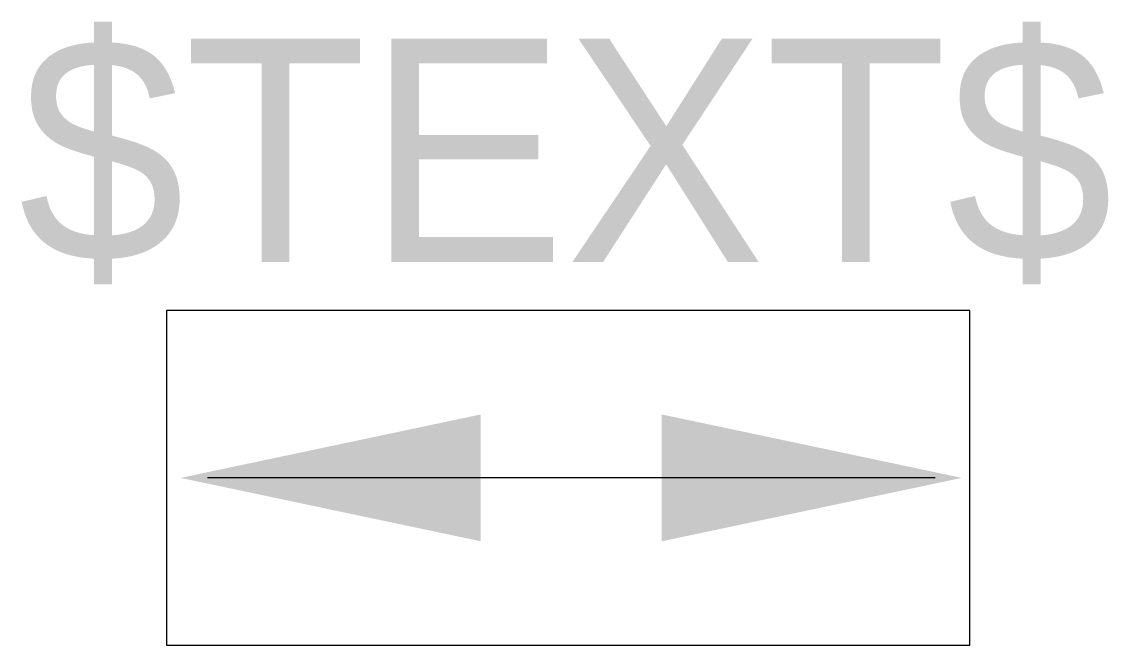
# Model space of a CAD drawing. Extents: x -0.98 to 0.97, y -0.6 to 0.52.
import ezdxf
from ezdxf.enums import TextEntityAlignment as Align

# ---------------------------------------------------------------- set-up
doc = ezdxf.new("R2010")
doc.units = 0
doc.header["$MEASUREMENT"] = 0
doc.styles.add('_TEL_DIM', font='SIMPLEX', dxfattribs={"width": 0.7, "height": 3.5, "bigfont": 'HZTXT'})

msp = doc.modelspace()

# ---------------------------------------------------------------- linework, layer by layer
for p, q in [((0.72, 0), (-0.72, 0)), ((-0.72, 0), (-0.72, -0.6)), ((0.72, -0.6), (0.72, 0)), ((0.6578, -0.3), (-0.6467, -0.3)), ((-0.72, -0.6), (0.72, -0.6))]:
    msp.add_line(p, q)
for points in [[(-0.1567, -0.1863), (-0.6947, -0.3), (-0.1567, -0.4136)], [(0.1678, -0.1863), (0.7058, -0.3), (0.1678, -0.4136)]]:
    msp.add_solid(points)

# ---------------------------------------------------------------- texts
at = {"color": 7}
msp.add_attdef('$TEXT$', text='1', height=0.4, dxfattribs=at).set_placement((-0.0043, 0.2872), align=Align.MIDDLE_CENTER)
at = {"color": 7, "style": '_TEL_DIM', "flags": 1}
msp.add_attdef('A', text='', height=0.00002, dxfattribs=at).set_placement((0, 0), align=Align.MIDDLE_CENTER)

doc.saveas('drawing.dxf')
